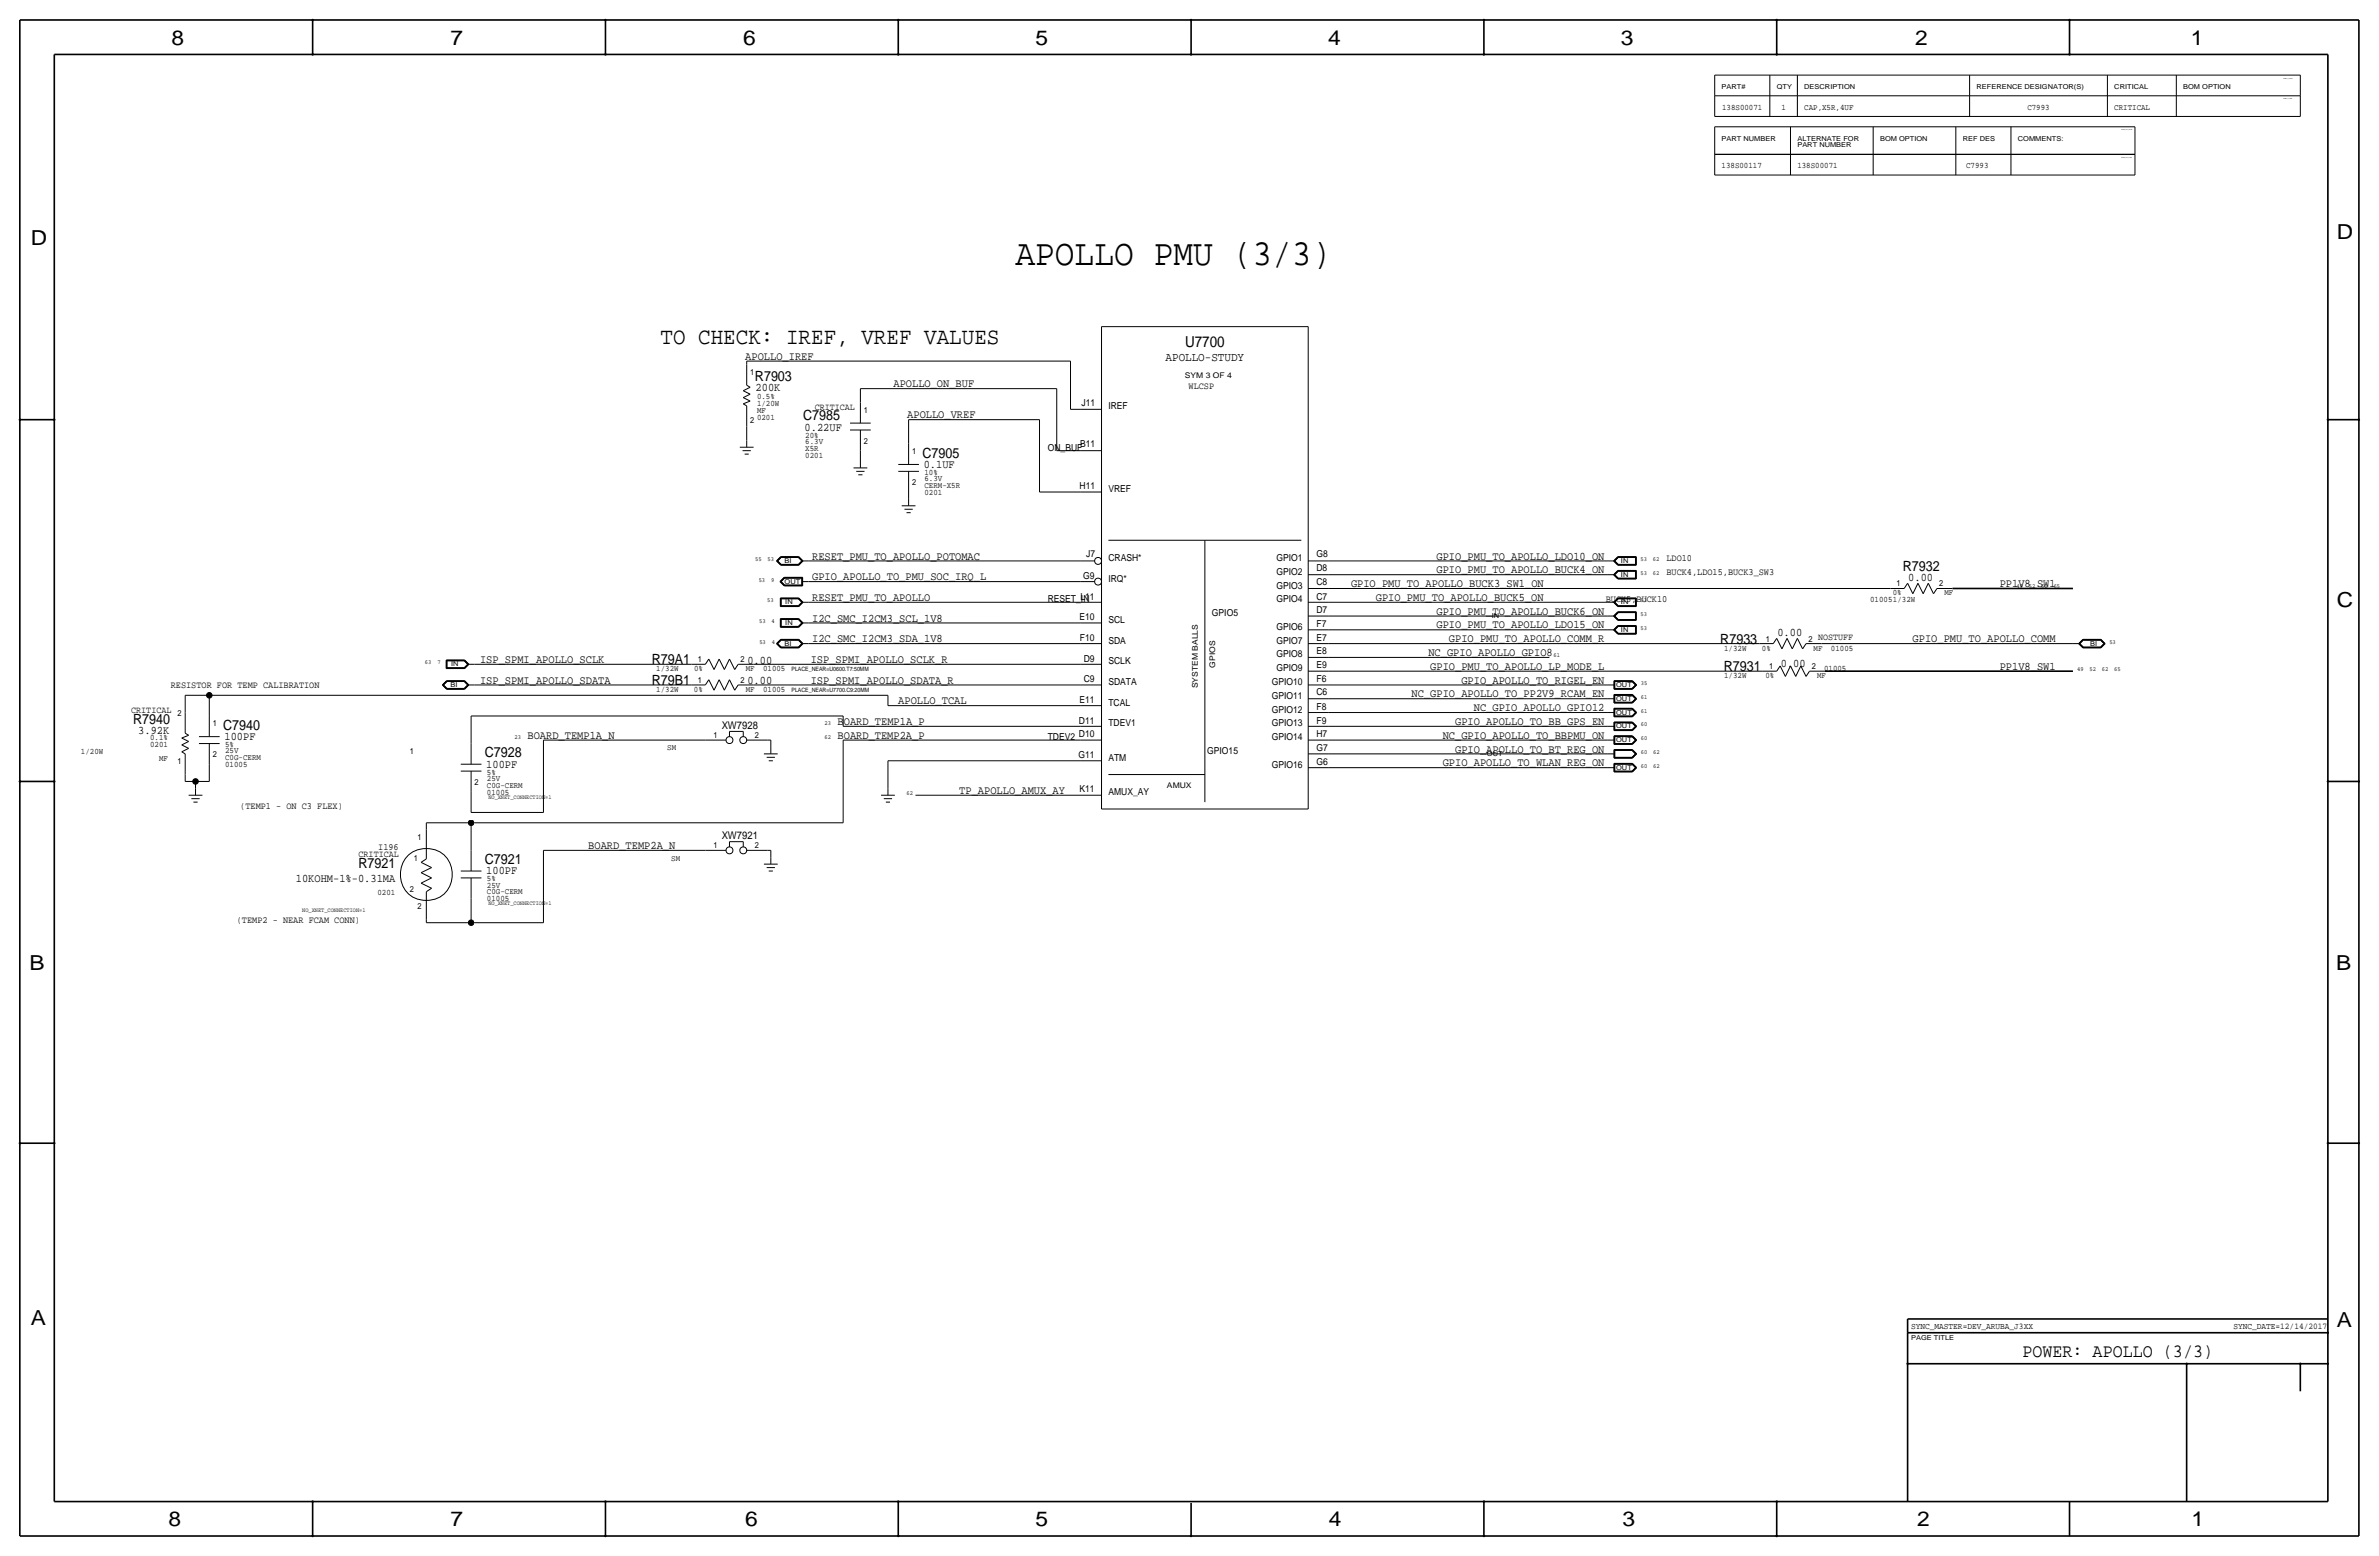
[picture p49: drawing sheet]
<svg xmlns="http://www.w3.org/2000/svg" width="877mm" height="574mm" viewBox="0 0 877 574" stroke-linecap="round" stroke-linejoin="round" font-family="sans-serif">
<defs><g id="words">
<text font-size="13.6" x="374.3" y="97.5">APOLLO PMU (3/3)</text>
<text font-size="8.6" x="243.5" y="126.7">TO CHECK: IREF, VREF VALUES</text>
<g font-size="7.6">
<text x="63.2" y="16.5">8</text>
<text x="166.1" y="16.5">7</text>
<text x="274" y="16.5">6</text>
<text x="381.7" y="16.5">5</text>
<text x="489.7" y="16.5">4</text>
<text x="597.6" y="16.5">3</text>
<text x="706.1" y="16.5">2</text>
<text x="807.7" y="16.5">1</text>
<text x="861.5" y="88.1">D</text>
<text x="11.4" y="90.4">D</text>
<text x="861.5" y="223.8">C</text>
<text x="10.8" y="357.6">B</text>
<text x="861.3" y="357.4">B</text>
<text x="11.3" y="488.4">A</text>
<text x="861.5" y="489.2">A</text>
<text x="62.2" y="562.6">8</text>
<text x="166" y="562.6">7</text>
<text x="274.8" y="562.6">6</text>
<text x="381.7" y="562.6">5</text>
<text x="489.9" y="562.6">4</text>
<text x="598.1" y="562.6">3</text>
<text x="706.8" y="562.6">2</text>
<text x="807.9" y="562.6">1</text>
</g>
<text font-size="6.9" x="745.6" y="500.1">POWER: APOLLO (3/3)</text>
<text font-size="5.6" x="436.9" y="128">U7700</text>
<g font-size="5.2">
<text x="278.3" y="140.5">R7903</text>
<text x="296.1" y="154.9">C7985</text>
<text x="340.1" y="168.7">C7905</text>
<text x="701.5" y="210.6">R7932</text>
<text x="634.2" y="237.2">R7933</text>
<text x="240.3" y="244.9">R79A1</text>
<text x="635.5" y="247.4">R7931</text>
<text x="240.3" y="252.5">R79B1</text>
<text x="49.1" y="266.7">R7940</text>
<text x="82.2" y="269">C7940</text>
<text x="178.8" y="279.1">C7928</text>
<text x="132.1" y="319.8">R7921</text>
<text x="178.8" y="318.5">C7921</text>
</g>
<text font-size="4.5" x="429.7" y="133.1">APOLLO-STUDY</text>
<g font-size="4.3">
<text x="274.8" y="132.6">APOLLO_IREF</text>
<text x="329.4" y="142.8">APOLLO_ON_BUF</text>
<text x="278.6" y="144.3">200K</text>
<text x="334.5" y="154.2">APOLLO_VREF</text>
<text x="296.6" y="158.7">0.22UF</text>
<text x="340.6" y="172.5">0.1UF</text>
<text x="299.4" y="206.3">RESET_PMU_TO_APOLLO_POTOMAC</text>
<text x="529.6" y="206.3">GPIO_PMU_TO_APOLLO_LDO10_ON</text>
<text x="299.4" y="213.9">GPIO_APOLLO_TO_PMU_SOC_IRQ_L</text>
<text x="529.6" y="211.3">GPIO_PMU_TO_APOLLO_BUCK4_ON</text>
<text x="703.5" y="214.1">0.00</text>
<text x="299.4" y="221.5">RESET_PMU_TO_APOLLO</text>
<text x="498.1" y="216.4">GPIO_PMU_TO_APOLLO_BUCK3_SW1_ON</text>
<text x="507.2" y="221.5">GPIO_PMU_TO_APOLLO_BUCK5_ON</text>
<text x="737.2" y="216.4">PP1V8_SW1</text>
<text x="529.6" y="226.6">GPIO_PMU_TO_APOLLO_BUCK6_ON</text>
<text x="299.4" y="229.1">I2C_SMC_I2CM3_SCL_1V8</text>
<text x="529.6" y="231.6">GPIO_PMU_TO_APOLLO_LDO15_ON</text>
<text x="299.4" y="236.7">I2C_SMC_I2CM3_SDA_1V8</text>
<text x="534.2" y="236.7">GPIO_PMU_TO_APOLLO_COMM_R</text>
<text x="655.3" y="234.4">0.00</text>
<text x="705.1" y="236.7">GPIO_PMU_TO_APOLLO_COMM</text>
<text x="177" y="244.4">ISP_SPMI_APOLLO_SCLK</text>
<text x="275.5" y="244.6">0.00</text>
<text x="298.9" y="244.4">ISP_SPMI_APOLLO_SCLK_R</text>
<text x="526.6" y="241.8">NC_GPIO_APOLLO_GPIO8</text>
<text x="656.5" y="245.9">0.00</text>
<text x="177" y="252">ISP_SPMI_APOLLO_SDATA</text>
<text x="298.9" y="252">ISP_SPMI_APOLLO_SDATA_R</text>
<text x="527.3" y="246.9">GPIO_PMU_TO_APOLLO_LP_MODE_L</text>
<text x="538.8" y="252">GPIO_APOLLO_TO_RIGEL_EN</text>
<text x="737.2" y="246.9">PP1V8_SW1</text>
<text x="275.5" y="252.2">0.00</text>
<text x="520.4" y="257">NC_GPIO_APOLLO_TO_PP2V9_RCAM_EN</text>
<text x="331.2" y="259.6">APOLLO_TCAL</text>
<text x="543.4" y="262.1">NC_GPIO_APOLLO_GPIO12</text>
<text x="308.8" y="267.2">BOARD_TEMP1A_P</text>
<text x="536.5" y="267.2">GPIO_APOLLO_TO_BB_GPS_EN</text>
<text x="51" y="270.5">3.92K</text>
<text x="82.8" y="272.8">100PF</text>
<text x="194.5" y="272.3">BOARD_TEMP1A_N</text>
<text x="308.8" y="272.3">BOARD_TEMP2A_P</text>
<text x="531.9" y="272.3">NC_GPIO_APOLLO_TO_BBPMU_ON</text>
<text x="536.5" y="277.4">GPIO_APOLLO_TO_BT_REG_ON</text>
<text x="179.3" y="283">100PF</text>
<text x="531.9" y="282.4">GPIO_APOLLO_TO_WLAN_REG_ON</text>
<text x="353.6" y="292.6">TP_APOLLO_AMUX_AY</text>
<text x="216.9" y="312.9">BOARD_TEMP2A_N</text>
<text x="179.3" y="322.3">100PF</text>
<text x="109.1" y="325.2">10KOHM-1%-0.31MA</text>
</g>
<g font-size="3.9">
<text x="266.1" y="268.7">XW7928</text>
<text x="266.1" y="309.4">XW7921</text>
</g>
<g font-size="3.5">
<text x="438.2" y="143.3">WLCSP</text>
<text x="398.7" y="149.6">J11</text>
<text x="300.4" y="151.1">CRITICAL</text>
<text x="408.6" y="150.9">IREF</text>
<text x="386.3" y="166.1">ON_BUF</text>
<text x="398.2" y="164.8">B11</text>
<text x="398" y="180.1">H11</text>
<text x="408.6" y="181.4">VREF</text>
<text x="400.5" y="205.5">J7</text>
<text x="408.6" y="206.8">CRASH*</text>
<text x="470.6" y="206.8">GPIO1</text>
<text x="485.3" y="205.5">G8</text>
<text x="614.4" y="206.8">LDO10</text>
<text x="399.4" y="213.4">G9</text>
<text x="408.6" y="214.4">IRQ*</text>
<text x="470.6" y="211.8">GPIO2</text>
<text x="485.3" y="215.6">C8</text>
<text x="485.3" y="210.6">D8</text>
<text x="614.4" y="211.8">BUCK4,LDO15,BUCK3_SW3</text>
<text x="398.3" y="221">L11</text>
<text x="470.6" y="216.9">GPIO3</text>
<text x="485.3" y="221">C7</text>
<text x="592" y="222">BUCK5,BUCK10</text>
<text x="386.3" y="222">RESET_IN</text>
<text x="446.8" y="227.1">GPIO5</text>
<text x="470.6" y="222">GPIO4</text>
<text x="485.3" y="225.8">D7</text>
<text x="397.9" y="228.6">E10</text>
<text x="408.6" y="229.6">SCL</text>
<text x="470.6" y="232.2">GPIO6</text>
<text x="485.3" y="231.1">F7</text>
<text x="398.1" y="236.2">F10</text>
<text x="408.6" y="237.2">SDA</text>
<text x="470.6" y="237.3">GPIO7</text>
<text x="485.3" y="236.2">E7</text>
<text x="399.5" y="243.8">D9</text>
<text x="408.6" y="244.9">SCLK</text>
<text x="470.6" y="242.3">GPIO8</text>
<text x="485.3" y="241">E8</text>
<text x="399.5" y="251.5">C9</text>
<text x="470.6" y="247.4">GPIO9</text>
<text x="485.3" y="251.5">F6</text>
<text x="485.3" y="246.4">E9</text>
<text x="63" y="253.7">RESISTOR FOR TEMP CALIBRATION</text>
<text x="408.6" y="252.5">SDATA</text>
<text x="468.9" y="257.6">GPIO11</text>
<text x="468.9" y="252.5">GPIO10</text>
<text x="485.3" y="256.3">C6</text>
<text x="48.4" y="262.6">CRITICAL</text>
<text x="397.9" y="259.1">E11</text>
<text x="408.6" y="260.1">TCAL</text>
<text x="468.9" y="262.6">GPIO12</text>
<text x="485.3" y="261.6">F8</text>
<text x="397.8" y="266.7">D11</text>
<text x="408.6" y="267.7">TDEV1</text>
<text x="468.9" y="267.7">GPIO13</text>
<text x="485.3" y="266.7">F9</text>
<text x="386.3" y="272.8">TDEV2</text>
<text x="397.8" y="271.8">D10</text>
<text x="468.9" y="272.8">GPIO14</text>
<text x="485.3" y="271.5">H7</text>
<text x="397.6" y="279.4">G11</text>
<text x="408.6" y="280.4">ATM</text>
<text x="445.1" y="277.9">GPIO15</text>
<text x="485.3" y="281.9">G6</text>
<text x="485.3" y="276.9">G7</text>
<text x="468.9" y="283">GPIO16</text>
<text x="397.9" y="292.1">K11</text>
<text x="408.6" y="293.1">AMUX_AY</text>
<text x="88.6" y="298.2">(TEMP1 - ON C3 FLEX)</text>
<text x="132.2" y="316">CRITICAL</text>
<text x="139.5" y="313.4">I196</text>
<text x="87.3" y="340.1">(TEMP2 - NEAR FCAM CONN)</text>
</g>
<g font-size="3.2">
<text x="704.5" y="490">SYNC_MASTER=DEV_ARUBA_J3XX</text>
<text x="823.4" y="490">SYNC_DATE=12/14/2017</text>
</g>
<g font-size="3.1">
<text x="634.9" y="40.4">138S00071</text>
<text x="656.7" y="40.4">1</text>
<text x="665.2" y="40.4">CAP,X5R,4UF</text>
<text x="747.4" y="40.4">C7993</text>
<text x="779.5" y="40.4">CRITICAL</text>
<text x="634.7" y="62">138S00117</text>
<text x="662.6" y="62">138S00071</text>
<text x="724.9" y="62">C7993</text>
<text x="276.6" y="138.2">1</text>
<text x="279.1" y="147.1">0.5%</text>
<text x="279.1" y="149.6">1/20W</text>
<text x="276.6" y="156">2</text>
<text x="279.1" y="152.1">MF</text>
<text x="279.1" y="154.7">0201</text>
<text x="318.5" y="152.1">1</text>
<text x="296.9" y="161.3">20%</text>
<text x="296.9" y="166.1">X5R</text>
<text x="296.9" y="163.6">6.3V</text>
<text x="318.5" y="163.6">2</text>
<text x="336.2" y="167.4">1</text>
<text x="296.9" y="168.7">0201</text>
<text x="336.2" y="178.8">2</text>
<text x="340.8" y="175">10%</text>
<text x="340.8" y="179.8">CERM-X5R</text>
<text x="340.8" y="177.3">6.3V</text>
<text x="340.8" y="182.4">0201</text>
<text x="689.5" y="222">010051/32W</text>
<text x="697.8" y="219.5">0%</text>
<text x="699.2" y="216.2">1</text>
<text x="715" y="216.2">2</text>
<text x="716.9" y="219.5">MF</text>
<text x="635.6" y="239.8">1/32W</text>
<text x="649.6" y="239.8">0%</text>
<text x="650.9" y="236.5">1</text>
<text x="666.7" y="236.5">2 NOSTUFF</text>
<text x="668.6" y="239.8">MF</text>
<text x="675" y="239.8">01005</text>
<text x="257.2" y="244.1">1</text>
<text x="273" y="244.1">2</text>
<text x="242" y="247.4">1/32W</text>
<text x="255.9" y="247.4">0%</text>
<text x="257.2" y="251.7">1</text>
<text x="273" y="251.7">2</text>
<text x="274.9" y="247.4">MF</text>
<text x="281.3" y="247.4">01005</text>
<text x="635.6" y="249.9">1/32W</text>
<text x="650.8" y="249.9">0%</text>
<text x="652.2" y="246.6">1</text>
<text x="668" y="246.6">2</text>
<text x="669.9" y="249.9">MF</text>
<text x="672.5" y="247.4">01005</text>
<text x="242" y="255">1/32W</text>
<text x="255.9" y="255">0%</text>
<text x="274.9" y="255">MF</text>
<text x="281.3" y="255">01005</text>
<text x="65.5" y="263.9">2</text>
<text x="78.4" y="267.7">1</text>
<text x="55.3" y="275.3">0201</text>
<text x="55.3" y="272.8">0.1%</text>
<text x="83" y="275.3">5%</text>
<text x="263.1" y="272">1</text>
<text x="278.3" y="272">2</text>
<text x="29.9" y="277.9">1/20W</text>
<text x="58.6" y="280.4">MF</text>
<text x="65.5" y="281.7">1</text>
<text x="78.4" y="279.1">2</text>
<text x="83" y="280.2">C0G-CERM</text>
<text x="83" y="277.6">25V</text>
<text x="151.1" y="277.9">1</text>
<text x="246" y="276.6">SM</text>
<text x="83" y="282.7">01005</text>
<text x="179.5" y="285.5">5%</text>
<text x="179.5" y="287.8">25V</text>
<text x="175" y="289.3">2</text>
<text x="179.5" y="290.3">C0G-CERM</text>
<text x="179.5" y="292.9">01005</text>
<text x="153.9" y="309.6">1</text>
<text x="152.6" y="317.2">1</text>
<text x="247.5" y="317.2">SM</text>
<text x="263.1" y="312.7">1</text>
<text x="278.3" y="312.7">2</text>
<text x="139.1" y="329.9">0201</text>
<text x="151.1" y="328.7">2</text>
<text x="179.5" y="324.9">5%</text>
<text x="179.5" y="329.7">C0G-CERM</text>
<text x="179.5" y="327.2">25V</text>
<text x="153.9" y="335">2</text>
<text x="179.5" y="332.2">01005</text>
</g>
<g font-size="2.9">
<text x="436.8" y="139.4">SYM 3 OF 4</text>
<text x="448" y="246.1" transform="rotate(-90 448 246.1)">GPIOS</text>
<text x="441.7" y="253.7" transform="rotate(-90 441.7 253.7)">SYSTEM BALLS</text>
<text x="430.2" y="290.6">AMUX</text>
</g>
<g font-size="2.5">
<text x="634.7" y="32.8">PART#</text>
<text x="655" y="32.8">QTY</text>
<text x="665.2" y="32.8">DESCRIPTION</text>
<text x="728.7" y="32.8">REFERENCE DESIGNATOR(S)</text>
<text x="779.5" y="32.8">CRITICAL</text>
<text x="804.9" y="32.8">BOM OPTION</text>
<text x="634.7" y="51.8">PART NUMBER</text>
<text x="662.6" y="51.8">ALTERNATE FOR</text>
<text x="693.1" y="51.8">BOM OPTION</text>
<text x="723.6" y="51.8">REF DES</text>
<text x="743.9" y="51.8">COMMENTS:</text>
<text x="662.6" y="54.4">PART NUMBER</text>
<text x="289.3" y="207.5">BI</text>
<text x="597.6" y="207.5">IN</text>
<text x="289.3" y="215.1">OUT</text>
<text x="597.6" y="212.6">IN</text>
<text x="289.5" y="222.8">IN</text>
<text x="550" y="227.8">IN</text>
<text x="597.6" y="222.8">IN</text>
<text x="289.5" y="230.4">IN</text>
<text x="597.6" y="232.9">IN</text>
<text x="289.3" y="238">BI</text>
<text x="770.5" y="238">BI</text>
<text x="166.3" y="245.6">IN</text>
<text x="166.1" y="253.2">BI</text>
<text x="595.8" y="253.2">OUT</text>
<text x="595.8" y="263.4">OUT</text>
<text x="595.8" y="258.3">OUT</text>
<text x="595.8" y="268.5">OUT</text>
<text x="595.8" y="273.6">OUT</text>
<text x="548.2" y="278.6">OUT</text>
<text x="595.8" y="283.7">OUT</text>
<text x="704.5" y="493.8">PAGE TITLE</text>
</g>
<g font-size="2.3">
<text x="278.4" y="206.8">55</text>
<text x="283" y="206.8">53</text>
<text x="604.8" y="206.8">53</text>
<text x="609.3" y="206.8">62</text>
<text x="279.7" y="214.4">53</text>
<text x="284.3" y="214.4">9</text>
<text x="604.8" y="211.8">53</text>
<text x="609.3" y="211.8">62</text>
<text x="282.9" y="222">53</text>
<text x="604.8" y="222">53</text>
<text x="743.4" y="216.9">49</text>
<text x="748" y="216.9">52</text>
<text x="752.6" y="216.9">62</text>
<text x="757.1" y="216.9">65</text>
<text x="604.8" y="227.1">53</text>
<text x="279.9" y="229.6">53</text>
<text x="284.4" y="229.6">4</text>
<text x="604.8" y="232.2">53</text>
<text x="280" y="237.2">53</text>
<text x="284.5" y="237.2">4</text>
<text x="777.6" y="237.2">53</text>
<text x="156.7" y="244.9">63</text>
<text x="161.2" y="244.9">7</text>
<text x="572.7" y="242.3">61</text>
<text x="765.8" y="247.4">49</text>
<text x="770.3" y="247.4">52</text>
<text x="774.9" y="247.4">62</text>
<text x="779.5" y="247.4">65</text>
<text x="604.9" y="257.6">61</text>
<text x="604.9" y="252.5">35</text>
<text x="604.9" y="262.6">61</text>
<text x="304" y="267.2">23</text>
<text x="604.9" y="267.7">60</text>
<text x="189.7" y="272.3">23</text>
<text x="304" y="272.3">62</text>
<text x="604.9" y="272.8">60</text>
<text x="604.9" y="277.9">60</text>
<text x="609.5" y="277.9">62</text>
<text x="604.9" y="283">60</text>
<text x="609.5" y="283">62</text>
<text x="334.2" y="293.1">62</text>
</g>
<g font-size="2.2">
<text x="291.8" y="247.4">PLACE_NEAR=U0600.T7:50MM</text>
<text x="291.8" y="255">PLACE_NEAR=U7700.C9:20MM</text>
<text x="180" y="294.4">NO_XNET_CONNECTION=1</text>
<text x="180" y="333.8">NO_XNET_CONNECTION=1</text>
<text x="111.5" y="336.3">NO_XNET_CONNECTION=1</text>
</g>
<g font-size=".4">
<text x="841.7" y="29">TABLE_5_HEAD</text>
<text x="841.7" y="36.6">TABLE_5_ITEM</text>
<text x="782" y="48">TABLE_ALT_HEAD</text>
<text x="782" y="58.2">TABLE_ALT_ITEM</text>
</g>
</g></defs>
<g fill="none" stroke="#000" stroke-width=".37">
<path d="M632.2 35.3v7.6zM632.2 27.7v7.6zM632.2 35.3h215.9zM632.2 27.7h215.9zM652.5 35.3v7.6zM652.5 27.7v7.6zM662.6 35.3v7.6zM662.6 27.7v7.6zM726.1 35.3v7.6zM726.1 27.7v7.6zM776.9 35.3v7.6zM776.9 27.7v7.6z"/>
<path d="M802.3 35.3v7.6zM802.3 27.7v7.6zM848.1 35.3v7.6zM848.1 27.7v7.6zM632.2 56.9h154.9zM632.2 46.7h154.9zM632.2 56.9v7.6zM632.2 46.7v10.2zM632.2 42.9h215.9zM660.1 56.9v7.6zM660.1 46.7v10.2zM690.6 56.9v7.6z"/>
<path d="M690.6 46.7v10.2zM721.1 56.9v7.6zM721.1 46.7v10.2zM741.4 56.9v7.6zM741.4 46.7v10.2zM787.1 56.9v7.6zM787.1 46.7v10.2zM632.2 64.5h154.9zM275.3 133.1h119.4zM275.3 133.1v1.3zM275.3 134.4v7.6zM394.7 133.1v17.8z"/>
<path d="M406.1 120.4v177.8zM406.1 120.4h76.2zM482.3 120.4v177.8zM274 148.8l2.6-1zM274 146.6l2.6-1.3zM274 144l2.6-1.3zM274 148.8l1.3 .8zM274 146.6l2.6 1.2zM274 144l2.6 1.3zM275.3 157.2v5.1zM275.3 149.6v7.6zM275.3 142l1.3 .7z"/>
<path d="M313.4 158.5h7.6zM313.4 156h7.6zM317.2 143.3h72.4zM317.2 143.3v5zM317.2 148.3v7.7zM317.2 158.5v7.6zM335 154.7v8.9zM335 154.7h48.2zM383.2 154.7v26.7zM389.6 143.3v22.8zM394.7 150.9h3.8zM398.5 150.9h7.6z"/>
<path d="M272.7 164.8h5.1zM273.8 166.1h3zM274.5 167.4h1.5zM275.3 162.3v2.5zM314.7 172.5h5zM315.7 173.7h3zM316.4 175h1.6zM317.2 166.1v3.8zM317.2 169.9v2.6zM331.2 173.7h7.6zM331.2 171.2h7.6zM335 163.6v7.6z"/>
<path d="M335 173.7v7.7zM389.6 166.1h8.9zM398.5 166.1h7.6zM332.4 186.4h5.1zM333.5 187.7h3zM334.2 189h1.5zM335 181.4v2.5zM335 183.9v2.5zM383.2 181.4h15.3zM398.5 181.4h7.6zM408.6 199.1h71.2zM444.2 199.1v96.6z"/>
<path d="M286.3 206.8l1.5 1.5zM286.3 206.8l1.5-1.6zM286.4 206.8l1.5 1.4zM286.4 206.8l1.5-1.5zM286.6 206.8l1.3-1.4zM286.6 206.8l1.3 1.3zM286.7 206.8l1.3 1.2zM286.7 206.8l1.3-1.3zM287.5 214.4l1.6-1.6zM287.5 214.4l1.6 1.5zM287.7 214.4l1.5-1.5zM287.7 214.4l1.5 1.5z"/>
<path d="M287.8 214.4l1.4-1.4zM287.8 208.3h6.7zM287.8 214.4l1.4 1.3zM287.8 205.2h6.7zM287.9 208.2h6.5zM287.9 205.3h6.5zM287.9 205.4h6.5zM287.9 208.1h6.5zM288 214.4l1.3 1.2zM288 214.4l1.3-1.3zM288 208h6.3zM288 205.5h6.3z"/>
<path d="M289.1 215.9h6.8zM289.1 212.8h6.8zM289.2 212.9h6.6zM289.2 215.9h6.6zM289.2 213h6.5zM289.2 215.7h6.5zM289.3 215.6h6.3zM289.3 213.1h6.3zM294.3 205.5l1.3 1.3zM294.4 208.1l1.4-1.3zM294.4 205.4l1.4 1.4zM294.4 205.3l1.5 1.5z"/>
<path d="M294.4 208.2l1.5-1.4zM294.5 205.2l1.6 1.6zM294.5 208.3l1.6-1.5zM295.6 213.1v2.5zM295.6 214.4h2.5zM295.6 206.8h2.5zM295.6 206.8l-1.3 1.2zM295.7 213v2.7zM295.8 212.9v2.9zM295.9 212.8v3.2zM298.1 206.8h100.4zM298.1 214.4h100.4z"/>
<path d="M398.5 214.4h5zM398.5 206.8h5zM482.3 206.8h7.6zM482.3 211.8h7.6zM482.3 216.9h7.6zM489.9 216.9h207zM489.9 211.8h102.9zM489.9 206.8h102.9zM592.8 211.8h2.5zM592.8 206.8h2.5zM594.9 211.8l1.5 1.6zM594.9 206.8l1.5 1.5z"/>
<path d="M594.9 206.8l1.5-1.6zM595 211.8l1.5-1.4zM595 206.8l1.5-1.5zM595 211.8l1.5 1.5zM595 206.8l1.5 1.4zM595.2 206.8l1.3-1.4zM595.2 211.8l1.3 1.4zM595.2 206.8l1.3 1.3zM595.3 211.8l1.3 1.3zM595.3 206.8l1.3 1.2zM595.3 211.8l1.3-1.2zM595.3 206.8l1.3-1.3z"/>
<path d="M596.4 210.3h6.8zM596.4 205.2h6.8zM596.4 210.3l-1.5 1.5zM596.4 213.4h6.8zM596.4 208.3h6.8zM596.5 213.3h6.6zM596.5 208.2h6.6zM596.5 210.4h6.6zM596.5 205.3h6.6zM596.5 210.5l-1.3 1.3zM596.5 213.2h6.5zM596.5 208.1h6.5z"/>
<path d="M596.5 210.5h6.5zM596.5 205.4h6.5zM596.6 210.6h6.3zM596.6 213.1h6.3zM596.6 205.5h6.3zM596.6 208h6.3zM602.9 210.6v2.5zM602.9 205.5v2.5zM603 210.5v2.7zM603 205.4v2.7zM603.1 210.4v2.9zM603.1 205.3v2.9z"/>
<path d="M603.2 210.3v3.1zM603.2 205.2v3.1zM696.9 216.9h5.1zM703.3 215l-1.3 1.9zM703.3 215l1.9 3.8zM707.1 215l-1.9 3.8zM707.1 215l1.9 3.8zM710.9 215l-1.9 3.8zM710.9 215l1.9 3.8zM714.1 216.9h5.7zM714.1 216.9l-1.3 1.9zM286.3 237.2l1.5 1.6z"/>
<path d="M286.3 237.2l1.5-1.5zM286.4 237.2l1.5 1.5zM286.4 237.2l1.5-1.4zM286.6 237.2l1.3-1.3zM286.6 237.2l1.3 1.4zM286.7 237.2l1.3 1.3zM287.7 228v3.2zM287.7 231.2h6.8zM287.7 220.4v3.2zM287.7 223.6h6.8zM287.7 228h6.8zM287.7 220.4h6.8z"/>
<path d="M287.8 228.1v3zM287.8 231.1h6.6zM287.8 220.5v3zM287.8 223.5h6.6zM287.8 228.1h6.6zM287.8 220.5h6.6zM287.8 238.8h6.7zM287.8 235.7h6.7zM287.9 228.2v2.8zM287.9 231h6.5zM287.9 220.6v2.8zM287.9 223.4h6.5z"/>
<path d="M287.9 238.7h6.5zM287.9 228.2h6.5zM287.9 220.6h6.5zM287.9 235.8h6.5zM287.9 235.9h6.5zM287.9 238.6h6.5zM288 228.3h6.3zM288 228.3v2.6zM288 230.9h6.3zM288 220.7h6.3zM288 220.7v2.6zM288 223.3h6.3z"/>
<path d="M288 238.5h6.3zM288 236h6.3zM288 236l-1.3 1.2zM294.3 228.3l1.3 1.3zM294.3 220.7l1.3 1.3zM294.3 236l1.3 1.2zM294.3 230.9l1.3-1.3zM294.3 223.3l1.3-1.3zM294.3 238.5l1.3-1.3zM294.4 231l1.4-1.4zM294.4 223.4l1.4-1.4zM294.4 238.6l1.4-1.4z"/>
<path d="M294.4 228.2l1.4 1.4zM294.4 220.6l1.4 1.4zM294.4 235.9l1.4 1.3zM294.4 228.1l1.5 1.5zM294.4 220.5l1.5 1.5zM294.4 235.8l1.5 1.4zM294.4 231.1l1.5-1.5zM294.4 223.5l1.5-1.5zM294.4 238.7l1.5-1.5zM294.5 228l1.6 1.6zM294.5 220.4l1.6 1.6zM294.5 235.7l1.6 1.5z"/>
<path d="M294.5 231.2l1.6-1.6zM294.5 223.6l1.6-1.6zM294.5 238.8l1.6-1.6zM295.6 229.6h2.5zM295.6 222h2.5zM295.6 237.2h2.5zM298.1 237.2h100.4zM298.1 229.6h100.4zM298.1 222h100.4zM398.5 237.2h7.6zM398.5 229.6h7.6zM398.5 222h7.6z"/>
<path d="M482.3 232.2h7.6zM482.3 227.1h7.6zM482.3 222h7.6zM482.3 237.2h7.6zM489.9 222h102.9zM489.9 237.2h158.8zM489.9 227.1h102.9zM489.9 232.2h102.9zM592.8 232.2h2.5zM592.8 222h2.5zM592.8 227.1h2.5zM594.9 232.2l1.5 1.5z"/>
<path d="M594.9 222l1.5 1.6zM594.9 227.1l1.5 1.6zM594.9 232.2l1.5-1.6zM594.9 222l1.5-1.6zM595 232.2l1.5-1.5zM595 222l1.5-1.5zM595 227.1l1.5-1.5zM595 232.2l1.5 1.4zM595 222l1.5 1.5zM595 227.1l1.5 1.4zM595.2 232.2l1.3-1.4zM595.2 222l1.3-1.4z"/>
<path d="M595.2 227.1l1.3-1.4zM595.2 232.2l1.3 1.3zM595.2 222l1.3 1.4zM595.2 227.1l1.3 1.3zM595.3 232.2l1.3 1.2zM595.3 222l1.3 1.3zM595.3 227.1l1.3 1.2zM595.3 232.2l1.3-1.3zM595.3 222l1.3-1.3zM595.3 227.1l1.3-1.3zM596.4 230.6h6.8zM596.4 220.4h6.8z"/>
<path d="M596.4 225.5h6.8zM596.4 225.5l-1.5 1.6zM596.4 233.7h6.8zM596.4 223.6h6.8zM596.4 228.7h6.8zM596.5 233.6h6.6zM596.5 223.5h6.6zM596.5 228.5h6.6zM596.5 230.7h6.6zM596.5 220.5h6.6zM596.5 225.6h6.6zM596.5 233.5h6.5z"/>
<path d="M596.5 223.4h6.5zM596.5 228.4h6.5zM596.5 230.8h6.5zM596.5 220.6h6.5zM596.5 225.7h6.5zM596.6 230.9h6.3zM596.6 233.4h6.3zM596.6 220.7h6.3zM596.6 223.3h6.3zM596.6 225.8h6.3zM596.6 228.3h6.3zM602.9 230.9v2.5z"/>
<path d="M602.9 220.7v2.6zM602.9 225.8v2.5zM603 230.8v2.7zM603 220.6v2.8zM603 225.7v2.7zM603.1 230.7v2.9zM603.1 220.5v3zM603.1 225.6v2.9zM603.2 230.6v3.1zM603.2 220.4v3.2zM603.2 225.5v3.2zM648.7 237.2h5z"/>
<path d="M655 235.3l1.9 3.9zM655 235.3l-1.3 1.9zM658.8 235.3l-1.9 3.9zM658.8 235.3l2 3.9zM662.6 235.3l-1.8 3.9zM662.6 235.3l2 3.9zM665.8 237.2h5.7zM665.8 237.2l-1.2 2zM671.5 237.2h92.7zM764.2 237.2h2.6zM766.3 237.2l1.6 1.6zM766.5 237.2l1.4-1.4z"/>
<path d="M766.5 237.2l1.4 1.5zM766.6 237.2l1.4-1.3zM766.6 237.2l1.4 1.4zM766.8 237.2l1.2 1.3zM766.8 237.2l1.2-1.2zM767.9 235.7h6.6zM767.9 235.7l-1.6 1.5zM767.9 238.8h6.6zM767.9 238.7h6.6zM767.9 235.8h6.6zM768 235.9h6.4zM768 238.6h6.4z"/>
<path d="M768 238.5h6.4zM768 236h6.4zM774.4 238.5l1.3-1.3zM774.4 236l1.3 1.2zM774.4 238.6l1.4-1.4zM774.4 235.9l1.4 1.3zM774.5 238.7l1.5-1.5zM774.5 235.8l1.5 1.4zM774.5 235.7l1.6 1.5zM774.5 238.8l1.6-1.6zM68.3 256.3h8.9zM68.3 256.3v6.3z"/>
<path d="M77.2 256.3h250.2zM77.2 256.3v7.6zM163.1 252.5l1.5-1.6zM163.1 252.5l1.5 1.6zM163.2 252.5l1.5 1.4zM163.2 252.5l1.5-1.5zM163.4 252.5l1.3-1.4zM163.4 252.5l1.3 1.3zM163.5 252.5l1.3 1.2zM163.5 252.5l1.3-1.3zM164.5 243.3h6.8zM164.5 243.3v3.1z"/>
<path d="M164.5 246.4h6.8zM164.6 243.4v2.9zM164.6 246.3h6.6zM164.6 243.4h6.6zM164.6 250.9h6.7zM164.6 254.1h6.7zM164.7 243.5v2.7zM164.7 246.2h6.5zM164.7 253.9h6.5zM164.7 243.5h6.5zM164.7 251h6.5zM164.7 251.1h6.5z"/>
<path d="M164.7 253.8h6.5zM164.8 243.6h6.3zM164.8 243.6v2.5zM164.8 246.1h6.3zM164.8 253.7h6.3zM164.8 251.2h6.3zM171.1 246.1l1.3-1.2zM171.1 253.7l1.3-1.2zM171.1 243.6l1.3 1.3zM171.1 251.2l1.3 1.3zM171.2 246.2l1.4-1.3zM171.2 253.8l1.4-1.3z"/>
<path d="M171.2 243.5l1.4 1.4zM171.2 251.1l1.4 1.4zM171.2 243.4l1.5 1.5zM171.2 251l1.5 1.5zM171.2 246.3l1.5-1.4zM171.2 253.9l1.5-1.4zM171.3 246.4l1.6-1.5zM171.3 254.1l1.6-1.6zM171.3 243.3l1.6 1.6zM171.3 250.9l1.6 1.6zM172.4 244.9h2.6zM172.4 252.5h2.6z"/>
<path d="M175 244.9h80zM175 252.5h80zM255 244.9h5zM255 252.5h5zM261.3 242.9l-1.3 2zM261.3 250.5l-1.3 2zM261.3 242.9l1.9 3.9zM261.3 250.5l1.9 3.9zM265.1 242.9l-1.9 3.9zM265.1 250.5l-1.9 3.9zM265.1 242.9l2 3.9zM265.1 250.5l2 3.9z"/>
<path d="M268.9 242.9l-1.8 3.9zM268.9 250.5l-1.8 3.9zM268.9 242.9l2 3.9zM268.9 250.5l2 3.9zM272.1 244.9l-1.2 1.9zM272.1 252.5l-1.2 1.9zM272.1 244.9h5.7zM272.1 252.5h5.7zM277.8 244.9h120.7zM277.8 252.5h120.7zM327.4 256.3v3.8zM398.5 252.5h7.6z"/>
<path d="M398.5 244.9h7.6zM482.3 252.5h7.6zM482.3 242.3h7.6zM482.3 247.4h7.6zM482.3 257.6h7.6zM489.9 252.5h102.9zM489.9 257.6h102.9zM489.9 242.3h81.3zM489.9 247.4h160zM592.8 257.6h2.5zM592.8 252.5h2.5zM595 259.1h6.8z"/>
<path d="M595 256v3.1zM595 254.1h6.8zM595 250.9v3.2zM595 256h6.8zM595 250.9h6.8zM595.1 256.1h6.7zM595.1 251h6.7zM595.1 256.1v2.9zM595.1 259h6.7zM595.1 251v2.9zM595.1 253.9h6.7zM595.2 256.2h6.5z"/>
<path d="M595.2 251.1h6.5zM595.2 256.2v2.7zM595.2 258.9h6.5zM595.2 251.1v2.7zM595.2 253.8h6.5zM595.3 256.3h6.4zM595.3 256.3v2.5zM595.3 258.8h6.4zM595.3 251.2h6.4zM595.3 251.2v2.5zM595.3 253.7h6.4zM601.7 256.3l1.2 1.3z"/>
<path d="M601.7 251.2l1.2 1.3zM601.7 258.8l1.2-1.2zM601.7 253.7l1.2-1.2zM601.7 258.9l1.4-1.3zM601.7 253.8l1.4-1.3zM601.7 256.2l1.4 1.4zM601.7 251.1l1.4 1.4zM601.8 259l1.4-1.4zM601.8 253.9l1.4-1.4zM601.8 256.1l1.4 1.5zM601.8 251l1.4 1.5zM601.8 256l1.6 1.6z"/>
<path d="M601.8 250.9l1.6 1.6zM603.4 257.6l-1.6 1.5zM603.4 252.5l-1.6 1.6zM649.9 247.4h5.1zM656.3 245.5l1.9 3.8zM656.3 245.5l-1.3 1.9zM660.1 245.5l-1.9 3.8zM660.1 245.5l1.9 3.8zM663.9 245.5l-1.9 3.8zM663.9 245.5l1.9 3.8zM667.1 247.4h5.7zM667.1 247.4l-1.3 1.9z"/>
<path d="M67 277.1l1.3 .8zM67 272l2.5 1.3zM67 274.6l2.5 1.2zM67 272l2.5-1zM67 274.6l2.5-1.3zM67 277.1l2.5-1.3zM68.3 262.6v7.7zM68.3 277.9v7.6zM68.3 270.3l1.2 .7zM73.4 274.1h7.6zM73.4 271.5h7.6zM77.2 263.9v7.6z"/>
<path d="M77.2 274.1v7.6zM173.7 263.9v10.2zM173.7 263.9h137.1zM173.7 274.1v7.6zM200.4 272.8v26.7zM200.4 272.8h59.6zM260 272.8h7.7zM268.9 269.6v1.9zM268.9 269.6h5.1zM274 269.6v1.9zM275.3 272.8h7.6zM281.6 277.9h5.1z"/>
<path d="M282.7 279.1h3zM282.9 272.8h1.3zM284.2 272.8v2.5zM284.2 275.3v2.6zM310.8 272.8v30.5zM310.8 263.9v3.8zM310.8 272.8h87.7zM310.8 267.7h87.7zM327.4 260.1h71.1zM398.5 260.1h7.6zM398.5 267.7h7.6zM398.5 272.8h7.6z"/>
<path d="M482.3 267.7h7.6zM482.3 272.8h7.6zM482.3 262.6h7.6zM482.3 277.9h7.6zM489.9 267.7h102.9zM489.9 262.6h102.9zM489.9 272.8h102.9zM489.9 277.9h102.9zM592.8 262.6h2.5zM592.8 277.9h2.5zM592.8 272.8h2.5zM592.8 267.7h2.5z"/>
<path d="M595 264.2h6.8zM595 261.1v3.1zM595 279.5h6.8zM595 276.3v3.2zM595 274.4h6.8zM595 271.2v3.2zM595 269.3h6.8zM595 266.1v3.2zM595 261.1h6.8zM595 276.3h6.8zM595 271.2h6.8zM595 266.1h6.8z"/>
<path d="M595.1 261.2h6.7zM595.1 276.4h6.7zM595.1 271.3h6.7zM595.1 266.2h6.7zM595.1 261.2v2.9zM595.1 264.1h6.7zM595.1 276.4v2.9zM595.1 279.3h6.7zM595.1 271.3v3zM595.1 274.3h6.7zM595.1 266.2v3zM595.1 269.2h6.7z"/>
<path d="M595.2 261.3h6.5zM595.2 276.5h6.5zM595.2 271.4h6.5zM595.2 266.3h6.5zM595.2 261.3v2.7zM595.2 264h6.5zM595.2 276.5v2.7zM595.2 279.2h6.5zM595.2 271.4v2.8zM595.2 274.2h6.5zM595.2 266.3v2.8zM595.2 269.1h6.5z"/>
<path d="M595.3 261.4h6.4zM595.3 261.4v2.5zM595.3 263.9h6.4zM595.3 276.6h6.4zM595.3 276.6v2.5zM595.3 279.1h6.4zM595.3 271.5h6.4zM595.3 271.5v2.6zM595.3 274.1h6.4zM595.3 266.4h6.4zM595.3 266.4v2.6zM595.3 269h6.4z"/>
<path d="M601.7 261.4l1.2 1.2zM601.7 276.6l1.2 1.3zM601.7 271.5l1.2 1.3zM601.7 266.4l1.2 1.3zM601.7 263.9l1.2-1.3zM601.7 279.1l1.2-1.2zM601.7 274.1l1.2-1.3zM601.7 269l1.2-1.3zM601.7 264l1.4-1.4zM601.7 269.1l1.4-1.4zM601.7 261.3l1.4 1.3zM601.7 276.5l1.4 1.4z"/>
<path d="M601.7 271.4l1.4 1.4zM601.7 266.3l1.4 1.4zM601.8 264.1l1.4-1.5zM601.8 279.3l1.4-1.4zM601.8 274.3l1.4-1.5zM601.8 269.2l1.4-1.5zM601.8 261.2l1.4 1.4zM601.8 276.4l1.4 1.5zM601.8 271.3l1.4 1.5zM601.8 266.2l1.4 1.5zM601.8 261.1l1.6 1.5zM601.8 276.3l1.6 1.6z"/>
<path d="M601.8 271.2l1.6 1.6zM601.8 266.1l1.6 1.6zM601.8 274.4l1.6-1.6zM603.1 277.9l-1.4 1.3zM603.1 272.8l-1.4 1.4zM603.4 262.6l-1.6 1.6zM603.4 277.9l-1.6 1.6zM603.4 267.7l-1.6 1.6zM68.3 288h3.8zM68.3 285.5v2.5zM69.5 293.1h5.1zM70.6 294.4h3z"/>
<path d="M71.3 295.7h1.5zM72.1 288h5.1zM72.1 288v2.6zM72.1 290.6v2.5zM77.2 281.7v6.3zM169.9 284.2h7.6zM169.9 281.7h7.6zM173.7 299.5h26.7zM173.7 291.8v7.7zM173.7 284.2v7.6zM283.4 280.4h1.5zM324.8 293.1h5.1z"/>
<path d="M325.8 294.4h3.1zM326.6 295.7h1.5zM327.4 280.4v10.2zM327.4 290.6v2.5zM327.4 280.4h71.1zM337.5 293.1h61zM398.5 293.1h7.6zM398.5 280.4h7.6zM406.1 298.2h76.2zM408.6 285.5h35.6zM482.3 283h7.6zM489.9 283h102.9z"/>
<path d="M592.8 283h2.5zM595 284.5h6.8zM595 281.4v3.1zM595 281.4h6.8zM595.1 281.5h6.7zM595.1 281.5v2.9zM595.1 284.4h6.7zM595.2 281.6h6.5zM595.2 281.6v2.7zM595.2 284.3h6.5zM595.3 281.7h6.4zM595.3 281.7v2.5z"/>
<path d="M595.3 284.2h6.4zM601.7 281.7l1.2 1.3zM601.7 284.2l1.2-1.2zM601.7 281.6l1.4 1.4zM601.8 284.4l1.4-1.4zM601.8 281.5l1.4 1.5zM601.8 281.4l1.6 1.6zM601.8 284.5l1.6-1.5zM603.1 283l-1.4 1.3zM155.2 317.9l3.9 1.9zM155.2 317.9l2-1.3zM157.2 303.3h16.5z"/>
<path d="M157.2 303.3v2.5zM157.2 305.8v10.8zM173.7 303.3h137.1zM173.7 303.3v10.1zM173.7 313.4v7.7zM200.4 313.4h59.6zM200.4 313.4v26.7zM260 313.4h7.7zM268.9 310.2v2zM268.9 310.2h5.1zM274 310.2v2zM275.3 313.4h7.6z"/>
<path d="M281.6 318.5h5.1zM282.7 319.8h3zM282.9 313.4h1.3zM284.2 313.4v2.6zM284.2 316v2.5zM155.2 325.5l3.9-1.9zM155.2 321.7l3.9-1.9zM155.2 325.5l3.9 1.9zM155.2 321.7l3.9 1.9zM157.2 328.7l1.9-1.3zM157.2 338.8v1.3zM157.2 328.7v10.1z"/>
<path d="M169.9 323.6h7.6zM169.9 321.1h7.6zM173.7 331.2v8.9zM173.7 323.6v7.6zM283.4 321.1h1.5zM157.2 340.1h16.5zM173.7 340.1h26.7z"/>
<circle cx="404.8" cy="214.4" r="1.28"/>
<circle cx="404.8" cy="206.8" r="1.28"/>
<circle cx="268.9" cy="272.8" r="1.28"/>
<circle cx="274" cy="272.8" r="1.28"/>
<circle cx="268.9" cy="313.4" r="1.28"/>
<circle cx="274" cy="313.4" r="1.28"/>
<circle cx="157.2" cy="322.4" r="9.6"/>
</g>
<g fill="none" stroke="#000" stroke-width=".6" stroke-linecap="butt">
<path d="M7.3 7.4v558.8zM7.3 7.4h862.3zM115.3 7.4v12.7zM223.2 7.4v12.7zM331.2 7.4v12.7zM439.1 7.4v12.7zM547.1 7.4v12.7zM655 7.4v12.7zM763 7.4v12.7zM869.6 7.4v558.8zM20 20.1v533.4zM20 20.1h838.2z"/>
<path d="M858.2 20.1v533.4zM7.3 154.7h12.7zM858.2 154.7h11.4zM719.8 216.9h44.4zM672.8 247.4h91.4zM7.3 288h12.7zM858.2 288h11.4zM7.3 421.4h12.7zM858.2 421.4h11.4zM703.3 491.2h154.9zM703.3 486.2v5zM703.3 486.2h154.9z"/>
<path d="M703.3 491.2v62.3zM703.3 502.7h154.9zM806.1 502.7v50.8zM848.1 502.7v10.1zM20 553.5h838.2zM115.3 553.5v12.7zM223.2 553.5v12.7zM331.2 553.5v12.7zM439.1 554v12.2zM547.1 553.5v12.7zM655 553.5v12.7zM763 553.5v12.7z"/>
<path d="M7.3 566.2h862.3z"/>
</g>
<g fill="#000" stroke="#000" stroke-width=".37">
<path d="M115.1 7.2h.4v.3h-.4zM115.1 19.9h.4v.3h-.4zM223 7.2h.4v.3h-.4zM223 19.9h.4v.3h-.4zM331 19.9h.4v.3h-.4zM331 7.2h.4v.3h-.4zM438.9 7.2h.4v.3h-.4zM438.9 19.9h.4v.3h-.4zM546.9 7.2h.4v.3h-.4zM546.9 19.9h.4v.3h-.4zM654.8 19.9h.4v.3h-.4zM654.8 7.2h.4v.3h-.4z"/>
<path d="M762.8 19.9h.4v.3h-.4zM762.8 7.2h.4v.3h-.4zM7.1 154.5h.4v.4h-.4zM19.8 154.5h.4v.4h-.4zM858 154.5h.4v.4h-.4zM869.5 154.5h.3v.4h-.3zM7.1 287.9h.4v.3h-.4zM19.8 287.9h.4v.3h-.4zM858 287.9h.4v.3h-.4zM869.5 287.9h.3v.3h-.3zM7.1 421.2h.4v.4h-.4zM19.8 421.2h.4v.4h-.4z"/>
<path d="M858 421.2h.4v.4h-.4zM869.5 421.2h.3v.4h-.3zM858 491.1h.4v.3h-.4zM703.1 502.5h.4v.3h-.4zM806 502.5h.3v.3h-.3zM847.9 502.5h.3v.3h-.3zM858 502.5h.4v.3h-.4zM115.1 553.3h.4v.3h-.4zM223 553.3h.4v.3h-.4zM331 553.3h.4v.3h-.4zM546.9 553.3h.4v.3h-.4zM654.8 553.3h.4v.3h-.4z"/>
<path d="M115.1 566h.4v.3h-.4zM223 566h.4v.3h-.4zM331 566h.4v.3h-.4zM438.9 566h.4v.3h-.4zM546.9 566h.4v.3h-.4zM654.8 566h.4v.3h-.4z"/>
<circle cx="77.2" cy="256.3" r="1.02"/>
<circle cx="72.1" cy="288" r="1.02"/>
<circle cx="173.7" cy="303.3" r="1.02"/>
<circle cx="173.7" cy="340.1" r="1.02"/>
</g>
<use href="#words"/>
</svg>
